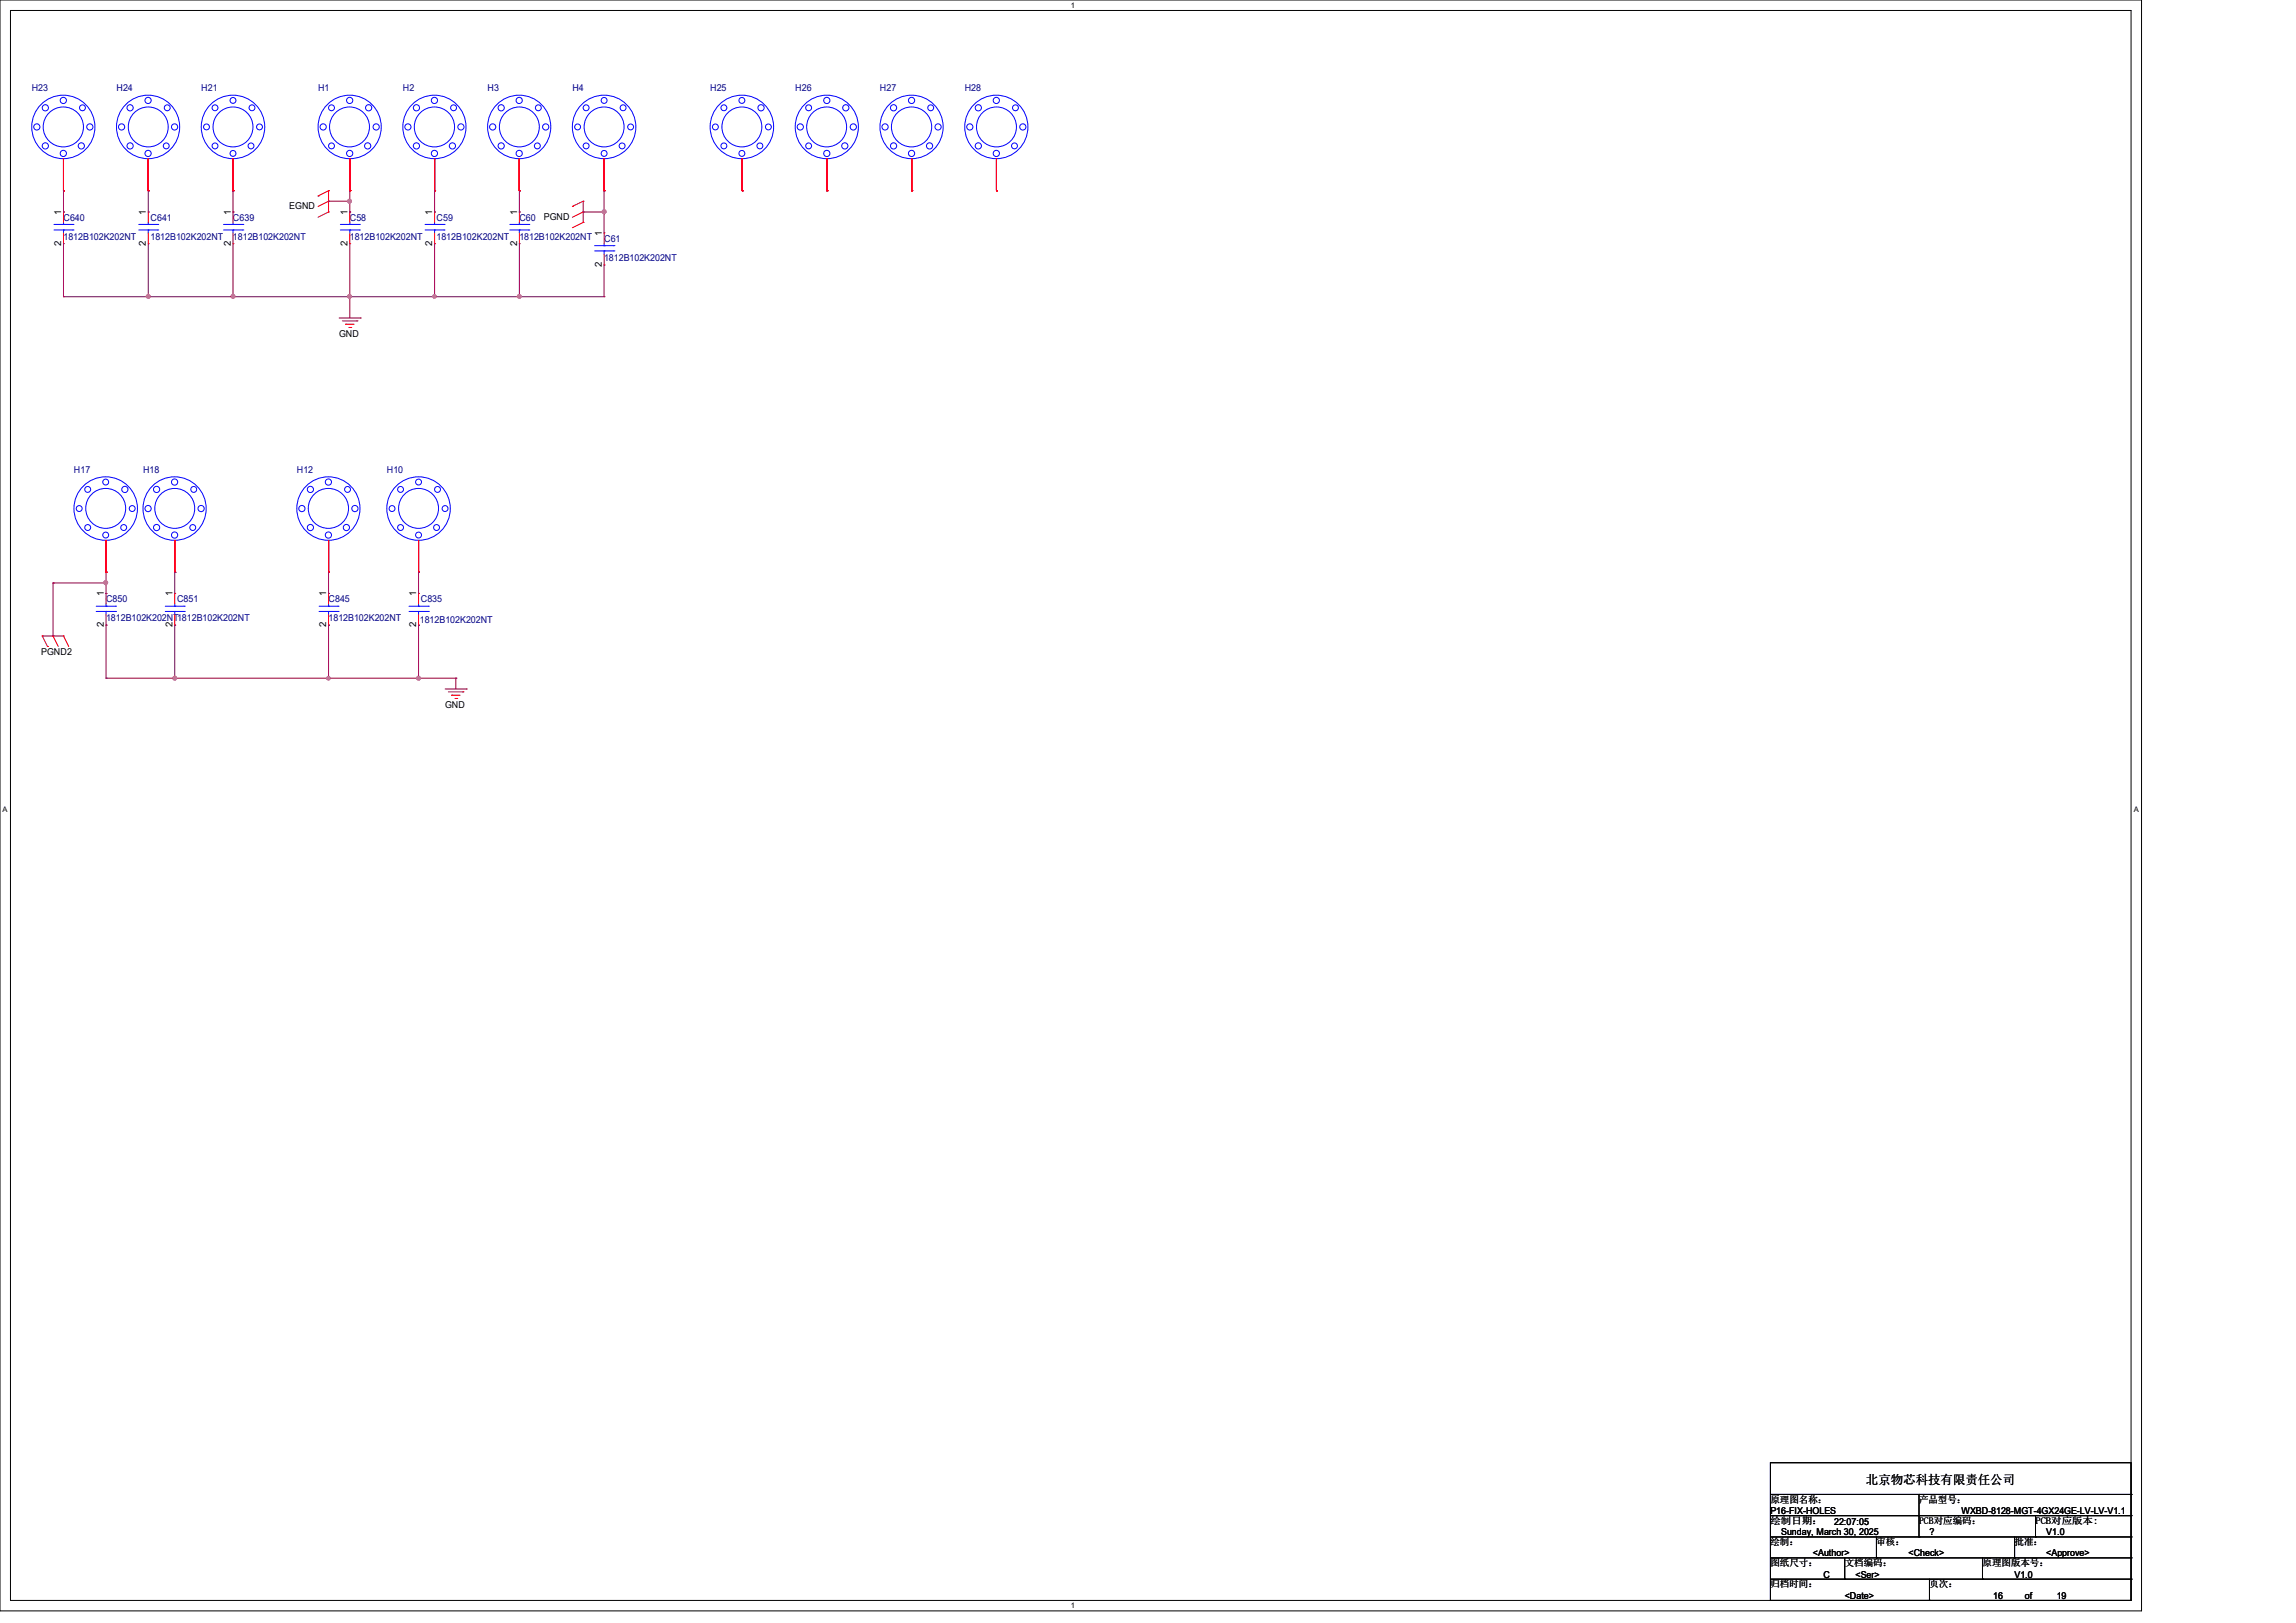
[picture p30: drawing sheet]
<svg xmlns="http://www.w3.org/2000/svg" width="297mm" height="210mm" viewBox="0 0 297 210" stroke-linecap="round" stroke-linejoin="round" font-family="sans-serif">
<defs><g id="words">
<text font-size="1.6" x="241.4" y="192">北京物芯科技有限责任公司</text>
<g font-size="1.2" fill="#000080">
<text x="4.1" y="11.8">H23</text>
<text x="15.1" y="11.8">H24</text>
<text x="26" y="11.8">H21</text>
<text x="41.1" y="11.8">H1</text>
<text x="52.1" y="11.8">H2</text>
<text x="63.1" y="11.8">H3</text>
<text x="74" y="11.8">H4</text>
<text x="91.9" y="11.8">H25</text>
<text x="102.9" y="11.8">H26</text>
<text x="113.8" y="11.8">H27</text>
<text x="124.8" y="11.8">H28</text>
<text x="8.2" y="28.6">C640</text>
<text x="19.5" y="28.6">C641</text>
<text x="30.1" y="28.6">C639</text>
<text x="45.3" y="28.6">C58</text>
<text x="56.5" y="28.6">C59</text>
<text x="67.2" y="28.6">C60</text>
<text x="8.2" y="31">1812B102K202NT</text>
<text x="19.5" y="31">1812B102K202NT</text>
<text x="30.1" y="31">1812B102K202NT</text>
<text x="45.3" y="31">1812B102K202NT</text>
<text x="56.5" y="31">1812B102K202NT</text>
<text x="67.2" y="31">1812B102K202NT</text>
<text x="78.1" y="31.3">C61</text>
<text x="78.1" y="33.8">1812B102K202NT</text>
<text x="9.6" y="61.2">H17</text>
<text x="18.5" y="61.2">H18</text>
<text x="38.4" y="61.2">H12</text>
<text x="50" y="61.2">H10</text>
<text x="13.7" y="77.9">C850</text>
<text x="22.9" y="77.9">C851</text>
<text x="42.5" y="77.9">C845</text>
<text x="54.4" y="77.9">C835</text>
<text x="13.7" y="80.4">1812B102K202NT1812B102K202NT</text>
<text x="42.5" y="80.4">1812B102K202NT</text>
<text x="54.3" y="80.6">1812B102K202NT</text>
</g>
<g font-size="1.2">
<text x="7.9" y="27.8" transform="rotate(-90 7.9 27.8)">1</text>
<text x="18.9" y="27.8" transform="rotate(-90 18.9 27.8)">1</text>
<text x="29.8" y="27.8" transform="rotate(-90 29.8 27.8)">1</text>
<text x="37.4" y="27.1">EGND</text>
<text x="45" y="27.8" transform="rotate(-90 45 27.8)">1</text>
<text x="55.9" y="27.8" transform="rotate(-90 55.9 27.8)">1</text>
<text x="66.9" y="27.8" transform="rotate(-90 66.9 27.8)">1</text>
<text x="70.4" y="28.4">PGND</text>
<text x="7.9" y="31.8" transform="rotate(-90 7.9 31.8)">2</text>
<text x="18.9" y="31.8" transform="rotate(-90 18.9 31.8)">2</text>
<text x="29.8" y="31.8" transform="rotate(-90 29.8 31.8)">2</text>
<text x="45" y="31.8" transform="rotate(-90 45 31.8)">2</text>
<text x="55.9" y="31.8" transform="rotate(-90 55.9 31.8)">2</text>
<text x="66.9" y="31.8" transform="rotate(-90 66.9 31.8)">2</text>
<text x="77.8" y="34.5" transform="rotate(-90 77.8 34.5)">2</text>
<text x="77.8" y="30.6" transform="rotate(-90 77.8 30.6)">1</text>
<text x="43.9" y="43.6">GND</text>
<text x="13.4" y="77.2" transform="rotate(-90 13.4 77.2)">1</text>
<text x="22.3" y="77.2" transform="rotate(-90 22.3 77.2)">1</text>
<text x="42.2" y="77.2" transform="rotate(-90 42.2 77.2)">1</text>
<text x="53.8" y="77.2" transform="rotate(-90 53.8 77.2)">1</text>
<text x="13.4" y="81.2" transform="rotate(-90 13.4 81.2)">2</text>
<text x="22.3" y="81.2" transform="rotate(-90 22.3 81.2)">2</text>
<text x="42.2" y="81.2" transform="rotate(-90 42.2 81.2)">2</text>
<text x="53.8" y="81.2" transform="rotate(-90 53.8 81.2)">2</text>
<text x="5.3" y="84.8">PGND2</text>
<text x="57.6" y="91.7">GND</text>
<text x="229" y="195.9">P16-FIX-HOLES</text>
<text x="229" y="194.4">原理图名称：</text>
<text x="229" y="197.2">绘制日期：</text>
<text x="237.3" y="197.3">22:07:05</text>
<text x="248.2" y="197.2">PCB对应编码：</text>
<text x="248.2" y="194.4">产品型号：</text>
<text x="253.7" y="195.9">WXBD-8128-MGT-4GX24GE-LV-LV-V1.1</text>
<text x="263.3" y="197.2">PCB对应版本:</text>
<text x="229" y="199.9">绘制：</text>
<text x="229" y="202.6">图纸尺寸：</text>
<text x="230.4" y="198.6">Sunday, March 30, 2025</text>
<text x="234.5" y="201.4">&lt;Author&gt;</text>
<text x="238.6" y="202.6">文档编码：</text>
<text x="242.7" y="199.9">审核：</text>
<text x="246.9" y="201.4">&lt;Check&gt;</text>
<text x="249.6" y="198.6">?</text>
<text x="256.5" y="202.6">原理图版本号：</text>
<text x="260.6" y="199.9">批准：</text>
<text x="264.7" y="198.6">V1.0</text>
<text x="264.7" y="201.4">&lt;Approve&gt;</text>
<text x="229" y="205.4">归档时间：</text>
<text x="235.9" y="204.1">C</text>
<text x="238.6" y="206.9">&lt;Date&gt;</text>
<text x="240" y="204.1">&lt;Ser&gt;</text>
<text x="249.6" y="205.4">页次：</text>
<text x="257.8" y="206.9">16</text>
<text x="260.6" y="204.1">V1.0</text>
<text x="262" y="206.9">of</text>
<text x="266.1" y="206.9">19</text>
</g>
<g font-size="1">
<text x="138.5" y="1">1</text>
<text x=".3" y="105.1">A</text>
<text x="276" y="105.1">A</text>
<text x="138.5" y="208.1">1</text>
</g>
</g></defs>
<path d="M0 0h277v208.4h-277zM1.4 1.4h274.3v205.7h-274.3z" fill="none" stroke="#000" stroke-width=".13"/>
<g fill="#fff">
<path d="M138.5 .1h.6v1.1h-.6z"/>
<path d="M138.5 207.2h.6v1.1h-.6z"/>
<path d="M.3 104.2h.7v1.1h-.7z"/>
<path d="M276 104.2h.6v1.1h-.6z"/>
</g>
<g fill="none" stroke="#f00" stroke-width=".13">
<path d="M8.2 24.7h.1M8.2 27.4h.1M8.2 31.5h.1M8.2 20.6v4.1M8.2 27.4v1.4M8.2 30.1v1.4M19.2 24.7h.1M19.2 27.4h.1M19.2 31.5h.1M19.2 20.6v4.1M19.2 27.4v1.4M19.2 30.1v1.4"/>
<path d="M30.1 24.7h.1M30.1 27.4h.1M30.1 31.5h.1M30.1 20.6v4.1M30.1 27.4v1.4M30.1 30.1v1.4M41.1 25.4h.1M42.5 27.4h.1M42.5 24.7h.1M42.5 26h.1M42.5 27.4l-1.4 .7M42.5 24.7v2.7"/>
<path d="M42.5 24.7l-1.4 .7M42.5 26l-1.4 .7M45.3 24.7h.1M45.3 27.4h.1M45.3 31.5h.1M45.3 20.6v4.1M45.3 27.4v1.4M45.3 30.1v1.4M56.2 24.7h.1M56.2 27.4h.1M56.2 31.5h.1M56.2 20.6v4.1"/>
<path d="M56.2 27.4v1.4M56.2 30.1v1.4M67.2 27.4h.1M67.2 31.5h.1M67.2 24.7h.1M67.2 20.6v4.1M67.2 27.4v1.4M67.2 30.1v1.4M74 26.7h.1M75.4 28.8h.1M75.4 26h.1M75.4 27.4h.1"/>
<path d="M75.4 28.8l-1.4 .7M75.4 26v2.8M75.4 26l-1.4 .7M75.4 27.4l-1.4 .7M78.1 24.7h.1M78.1 30.1h.1M78.1 34.3h.1M78.1 20.6v4.1M78.1 30.1v1.4M78.1 32.9v1.4M96 24.7h.1M96 20.6v4.1"/>
<path d="M107 24.7h.1M107 20.6v4.1M117.9 24.7h.1M117.9 20.6v4.1M128.9 24.7h.1M128.9 20.6v4.1M43.9 41.1h2.7M44.3 41.5h1.9M44.7 42h.1M44.7 42h1.1M45.1 42.4h.3M45.4 42.4h.1"/>
<path d="M46.2 41.5h.1M46.6 41.1h.1M13.7 74h.1M13.7 76.8h.1M13.7 69.9v4.1M13.7 76.8v1.3M13.7 79.5v1.4M22.6 74h.1M22.6 76.8h.1M22.6 69.9v4.1M22.6 76.8v1.3M22.6 79.5v1.4"/>
<path d="M42.5 74h.1M42.5 76.8h.1M42.5 69.9v4.1M42.5 76.8v1.3M42.5 79.5v1.4M54.1 74h.1M54.1 76.8h.1M54.1 69.9v4.1M54.1 76.8v1.3M54.1 79.5v1.4M5.5 82.3h.1M5.5 82.3h2.7"/>
<path d="M5.5 82.3l.6 1.4M6.1 83.7h.1M6.9 82.3h.1M6.9 82.3l.6 1.4M8.2 82.3h.1M8.2 82.3l.7 1.4M13.7 80.9h.1M22.6 80.9h.1M42.5 80.9h.1M54.1 80.9h.1M57.6 89.2h2.7M58 89.5h1.9"/>
<path d="M58.4 90h.1M58.4 90h1.1M58.8 90.4h.3M59.1 90.4h.1M59.9 89.5h.1M60.3 89.2h.1"/>
</g>
<g fill="none" stroke="#000" stroke-width=".13">
<path d="M229 189.3h46.7v17.8h-46.7zM229 193.4h46.7M229 196.1h46.7M229 198.9h46.7M242.7 198.9v2.7M248.2 196.1h.1M248.2 198.9h.1M248.2 193.4v5.5M260.6 198.9v2.7M263.3 198.9h.1M263.3 196.1v2.8M275.7 193.4h.1"/>
<path d="M275.7 196.1h.1M275.7 198.9h.1M229 201.6h46.7M229 204.3h46.7M238.6 204.3h.1M238.6 201.6v2.7M242.7 201.6h.1M249.6 207.1h.1M249.6 204.3v2.8M256.5 204.3h.1M256.5 201.6v2.7M260.6 201.6h.1"/>
<path d="M275.7 201.6h.1M275.7 204.3h.1"/>
</g>
<g fill="none" stroke="#00f" stroke-width=".13">
<path d="M7 29.8h2.4M7 29h2.4M8.2 29h.1M8.2 29.8h.1M8.2 28.8v.2M8.2 29.8v.3M9.4 29.8h.1M9.4 29h.1M17.9 29.8h2.5M17.9 29h2.5M19.2 29h.1M19.2 29.8h.1"/>
<path d="M19.2 28.8v.2M19.2 29.8v.3M20.4 29.8h.1M20.4 29h.1M28.9 29.8h2.5M28.9 29h2.5M30.1 29h.1M30.1 29.8h.1M30.1 28.8v.2M30.1 29.8v.3M31.4 29.8h.1M31.4 29h.1"/>
<path d="M44 29.8h2.5M44 29h2.5M45.3 29h.1M45.3 29.8h.1M45.3 28.8v.2M45.3 29.8v.3M46.5 29.8h.1M46.5 29h.1M55 29.8h2.4M55 29h2.4M56.2 29h.1M56.2 29.8h.1"/>
<path d="M56.2 28.8v.2M56.2 29.8v.3M57.4 29.8h.1M57.4 29h.1M66 29.8h2.4M66 29h2.4M67.2 29h.1M67.2 29.8h.1M67.2 28.8v.2M67.2 29.8v.3M68.4 29.8h.1M68.4 29h.1"/>
<path d="M76.9 32.5h2.5M76.9 31.8h2.5M78.1 31.8h.1M78.1 32.5h.1M78.1 31.5v.3M78.1 32.5v.4M79.4 32.5h.1M79.4 31.8h.1M12.4 79.1h2.5M12.4 78.4h2.5M13.7 78.4h.1M13.7 79.1h.1"/>
<path d="M13.7 78.1v.3M13.7 79.1v.4M14.9 79.1h.1M14.9 78.4h.1M21.4 79.1h2.4M21.4 78.4h2.4M22.6 78.4h.1M22.6 79.1h.1M22.6 78.1v.3M22.6 79.1v.4M23.8 79.1h.1M23.8 78.4h.1"/>
<path d="M41.3 79.1h2.4M41.3 78.4h2.4M42.5 78.4h.1M42.5 79.1h.1M42.5 78.1v.3M42.5 79.1v.4M43.7 79.1h.1M43.7 78.4h.1M52.9 79.1h2.5M52.9 78.4h2.5M54.1 78.4h.1M54.1 79.1h.1"/>
<path d="M54.1 78.1v.3M54.1 79.1v.4M55.4 79.1h.1M55.4 78.4h.1"/>
<circle cx="4.8" cy="16.4" r=".4"/>
<circle cx="5.9" cy="13.9" r=".4"/>
<circle cx="5.9" cy="18.9" r=".4"/>
<circle cx="8.2" cy="16.4" r="4.1"/>
<circle cx="8.2" cy="13" r=".4"/>
<circle cx="8.2" cy="19.9" r=".4"/>
<circle cx="8.2" cy="16.4" r="2.59"/>
<circle cx="10.5" cy="18.9" r=".4"/>
<circle cx="10.7" cy="13.9" r=".38"/>
<circle cx="11.6" cy="16.4" r=".4"/>
<circle cx="15.7" cy="16.4" r=".4"/>
<circle cx="16.8" cy="13.9" r=".4"/>
<circle cx="16.8" cy="18.9" r=".4"/>
<circle cx="19.1" cy="16.4" r="4.1"/>
<circle cx="19.2" cy="13" r=".4"/>
<circle cx="19.2" cy="19.9" r=".4"/>
<circle cx="19.2" cy="16.4" r="2.58"/>
<circle cx="21.5" cy="18.9" r=".38"/>
<circle cx="21.6" cy="13.9" r=".38"/>
<circle cx="22.6" cy="16.4" r=".4"/>
<circle cx="26.7" cy="16.4" r=".38"/>
<circle cx="27.8" cy="18.9" r=".38"/>
<circle cx="27.8" cy="13.9" r=".38"/>
<circle cx="30.1" cy="16.4" r="4.1"/>
<circle cx="30.1" cy="16.4" r="2.58"/>
<circle cx="30.1" cy="13" r=".38"/>
<circle cx="30.1" cy="19.9" r=".38"/>
<circle cx="32.5" cy="18.9" r=".38"/>
<circle cx="32.6" cy="13.9" r=".38"/>
<circle cx="33.6" cy="16.4" r=".38"/>
<circle cx="41.8" cy="16.4" r=".4"/>
<circle cx="42.9" cy="18.9" r=".38"/>
<circle cx="42.9" cy="13.9" r=".38"/>
<circle cx="45.2" cy="16.4" r="2.58"/>
<circle cx="45.2" cy="16.4" r="4.1"/>
<circle cx="45.2" cy="13" r=".4"/>
<circle cx="45.2" cy="19.9" r=".4"/>
<circle cx="47.6" cy="18.9" r=".4"/>
<circle cx="47.7" cy="13.9" r=".4"/>
<circle cx="48.7" cy="16.4" r=".4"/>
<circle cx="52.8" cy="16.4" r=".4"/>
<circle cx="53.9" cy="13.9" r=".4"/>
<circle cx="53.9" cy="18.9" r=".4"/>
<circle cx="56.2" cy="16.4" r="4.1"/>
<circle cx="56.2" cy="13" r=".4"/>
<circle cx="56.2" cy="19.9" r=".4"/>
<circle cx="56.2" cy="16.4" r="2.59"/>
<circle cx="58.5" cy="18.9" r=".4"/>
<circle cx="58.7" cy="13.9" r=".38"/>
<circle cx="59.6" cy="16.4" r=".4"/>
<circle cx="63.7" cy="16.4" r=".4"/>
<circle cx="64.8" cy="13.9" r=".4"/>
<circle cx="64.8" cy="18.9" r=".4"/>
<circle cx="67.2" cy="16.4" r="4.1"/>
<circle cx="67.2" cy="13" r=".4"/>
<circle cx="67.2" cy="19.9" r=".4"/>
<circle cx="67.2" cy="16.4" r="2.58"/>
<circle cx="69.5" cy="18.9" r=".38"/>
<circle cx="69.6" cy="13.9" r=".38"/>
<circle cx="70.6" cy="16.4" r=".4"/>
<circle cx="74.7" cy="16.4" r=".38"/>
<circle cx="75.8" cy="18.9" r=".38"/>
<circle cx="75.8" cy="13.9" r=".38"/>
<circle cx="78.1" cy="16.4" r="4.1"/>
<circle cx="78.1" cy="16.4" r="2.58"/>
<circle cx="78.1" cy="13" r=".38"/>
<circle cx="78.1" cy="19.9" r=".38"/>
<circle cx="80.5" cy="18.9" r=".38"/>
<circle cx="80.6" cy="13.9" r=".38"/>
<circle cx="81.6" cy="16.4" r=".38"/>
<circle cx="92.5" cy="16.4" r=".38"/>
<circle cx="93.6" cy="18.9" r=".38"/>
<circle cx="93.6" cy="13.9" r=".38"/>
<circle cx="96" cy="16.4" r="4.1"/>
<circle cx="96" cy="16.4" r="2.58"/>
<circle cx="96" cy="13" r=".38"/>
<circle cx="96" cy="19.9" r=".38"/>
<circle cx="98.3" cy="18.9" r=".38"/>
<circle cx="98.4" cy="13.9" r=".4"/>
<circle cx="99.4" cy="16.4" r=".38"/>
<circle cx="103.5" cy="16.4" r=".4"/>
<circle cx="104.6" cy="18.9" r=".38"/>
<circle cx="104.6" cy="13.9" r=".38"/>
<circle cx="106.9" cy="16.4" r="2.58"/>
<circle cx="106.9" cy="16.4" r="4.1"/>
<circle cx="107" cy="13" r=".4"/>
<circle cx="107" cy="19.9" r=".4"/>
<circle cx="109.3" cy="18.9" r=".4"/>
<circle cx="109.4" cy="13.9" r=".4"/>
<circle cx="110.4" cy="16.4" r=".4"/>
<circle cx="114.5" cy="16.4" r=".4"/>
<circle cx="115.6" cy="13.9" r=".4"/>
<circle cx="115.6" cy="18.9" r=".4"/>
<circle cx="117.9" cy="16.4" r="4.1"/>
<circle cx="117.9" cy="13" r=".4"/>
<circle cx="117.9" cy="19.9" r=".4"/>
<circle cx="117.9" cy="16.4" r="2.59"/>
<circle cx="120.2" cy="18.9" r=".4"/>
<circle cx="120.4" cy="13.9" r=".38"/>
<circle cx="121.3" cy="16.4" r=".4"/>
<circle cx="125.5" cy="16.4" r=".4"/>
<circle cx="126.6" cy="13.9" r=".4"/>
<circle cx="126.6" cy="18.9" r=".4"/>
<circle cx="128.9" cy="16.4" r="4.1"/>
<circle cx="128.9" cy="13" r=".4"/>
<circle cx="128.9" cy="19.9" r=".4"/>
<circle cx="128.9" cy="16.4" r="2.58"/>
<circle cx="131.2" cy="18.9" r=".38"/>
<circle cx="131.4" cy="13.9" r=".38"/>
<circle cx="132.3" cy="16.4" r=".4"/>
<circle cx="10.2" cy="65.8" r=".38"/>
<circle cx="11.3" cy="68.3" r=".38"/>
<circle cx="11.3" cy="63.3" r=".38"/>
<circle cx="13.7" cy="65.8" r="4.1"/>
<circle cx="13.7" cy="65.8" r="2.58"/>
<circle cx="13.7" cy="62.4" r=".38"/>
<circle cx="13.7" cy="69.2" r=".38"/>
<circle cx="16" cy="68.3" r=".38"/>
<circle cx="16.2" cy="63.3" r=".4"/>
<circle cx="17.1" cy="65.8" r=".38"/>
<circle cx="19.2" cy="65.8" r=".4"/>
<circle cx="20.3" cy="63.3" r=".4"/>
<circle cx="20.3" cy="68.3" r=".4"/>
<circle cx="22.6" cy="65.8" r="4.1"/>
<circle cx="22.6" cy="62.4" r=".4"/>
<circle cx="22.6" cy="69.2" r=".4"/>
<circle cx="22.6" cy="65.8" r="2.58"/>
<circle cx="24.9" cy="68.3" r=".38"/>
<circle cx="25.1" cy="63.3" r=".38"/>
<circle cx="26" cy="65.8" r=".4"/>
<circle cx="39.1" cy="65.8" r=".4"/>
<circle cx="40.2" cy="63.3" r=".4"/>
<circle cx="40.2" cy="68.3" r=".4"/>
<circle cx="42.5" cy="65.8" r="4.1"/>
<circle cx="42.5" cy="62.4" r=".4"/>
<circle cx="42.5" cy="69.2" r=".4"/>
<circle cx="42.5" cy="65.8" r="2.59"/>
<circle cx="44.8" cy="68.3" r=".4"/>
<circle cx="45" cy="63.3" r=".38"/>
<circle cx="45.9" cy="65.8" r=".4"/>
<circle cx="50.7" cy="65.8" r=".38"/>
<circle cx="51.8" cy="68.3" r=".38"/>
<circle cx="51.8" cy="63.3" r=".38"/>
<circle cx="54.1" cy="65.8" r="4.1"/>
<circle cx="54.1" cy="65.8" r="2.58"/>
<circle cx="54.1" cy="62.4" r=".38"/>
<circle cx="54.1" cy="69.2" r=".38"/>
<circle cx="56.5" cy="68.3" r=".38"/>
<circle cx="56.6" cy="63.3" r=".38"/>
<circle cx="57.6" cy="65.8" r=".38"/>
</g>
<g fill="none" stroke="#800040" stroke-width=".13">
<path d="M8.2 27.4h.1M8.2 38.4h.1M8.2 24.7v2.7M8.2 31.5v6.9M8.2 38.4h69.9M19.2 27.4h.1M19.2 38.4h.1M19.2 24.7v2.7M19.2 31.5v6.9M30.1 27.4h.1M30.1 38.4h.1M30.1 24.7v2.7"/>
<path d="M30.1 31.5v6.9M42.5 26h2.8M45.3 26h.1M45.3 38.4h.1M45.3 27.4h.1M45.3 24.7v2.7M45.3 31.5v9.6M56.2 27.4h.1M56.2 38.4h.1M56.2 24.7v2.7M56.2 31.5v6.9M67.2 27.4h.1"/>
<path d="M67.2 38.4h.1M67.2 24.7v2.7M67.2 31.5v6.9M75.4 27.4h.1M75.4 27.4h2.7M78.1 27.4h.1M78.1 38.4h.1M78.1 24.7v5.4M78.1 34.3v4.1M6.9 75.4h.1M6.9 75.4v6.9M6.9 75.4h6.8"/>
<path d="M13.7 75.4h.1M13.7 76.8h.1M13.7 74v2.8M22.6 74h.1M22.6 74v2.8M42.5 76.8h.1M42.5 74v2.8M54.1 74h.1M54.1 74v2.8M13.7 80.9h.1M13.7 87.8h.1M13.7 87.8h45.3"/>
<path d="M13.7 80.9v6.9M22.6 80.9h.1M22.6 80.9v6.9M42.5 87.8h.1M42.5 80.9h.1M42.5 80.9v6.9M54.1 80.9h.1M54.1 80.9v6.9M59 87.8h.1M59 87.8v1.4"/>
</g>
<g fill="#f0f" stroke="#f0f" stroke-width=".13">
<circle cx="22.6" cy="87.8" r=".25"/>
<circle cx="42.5" cy="87.8" r=".23"/>
<circle cx="54.1" cy="87.8" r=".25"/>
<circle cx="13.7" cy="75.4" r=".25"/>
<circle cx="19.2" cy="38.4" r=".25"/>
<circle cx="30.1" cy="38.4" r=".25"/>
<circle cx="45.2" cy="38.4" r=".25"/>
<circle cx="56.2" cy="38.4" r=".23"/>
<circle cx="78.1" cy="27.4" r=".25"/>
<circle cx="67.2" cy="38.4" r=".25"/>
<circle cx="45.2" cy="26" r=".25"/>
</g>
<use href="#words"/>
</svg>
